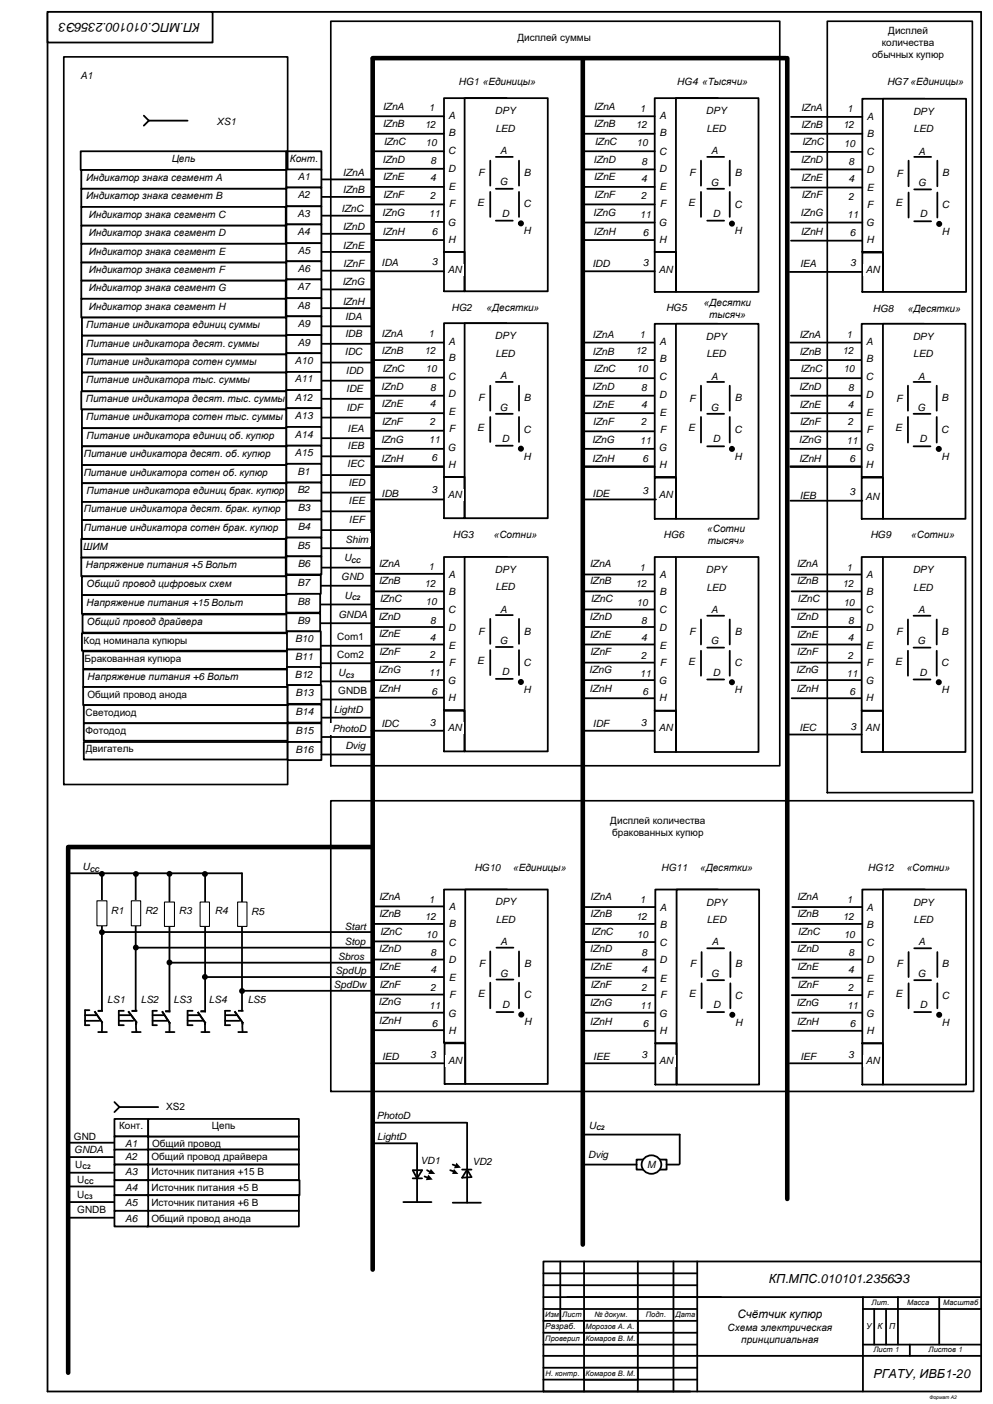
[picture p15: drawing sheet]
<svg xmlns="http://www.w3.org/2000/svg" width="420mm" height="594mm" viewBox="0 0 420 594" stroke-linecap="round" stroke-linejoin="round" font-family="sans-serif">
<defs><g id="words">
<g font-size="5.3">
<text x="84.7" y="9.9" transform="rotate(-180 84.7 9.9)">КП.МПС.010100.2356Э3</text>
<text x="325.3" y="543.2">КП.МПС.010101.2356Э3</text>
<text x="369.6" y="583.1">РГАТУ, ИВБ1-20</text>
</g>
<text font-size="4.9" x="312" y="557.9">Счѐтчик купюр</text>
<g font-size="4.2">
<text x="218.9" y="17.4">Дисплей суммы</text>
<text x="375.8" y="14.2">Дисплей</text>
<text x="373.1" y="19.3">количества</text>
<text x="369" y="24.4">обычных купюр</text>
<text x="34" y="33.5">A1</text>
<text x="194" y="35.8">HG1 «Единицы»</text>
<text x="286.5" y="35.9">HG4 «Тысячи»</text>
<text x="375.3" y="36">HG7 «Единицы»</text>
<text x="162" y="46.6">IZnA</text>
<text x="181.4" y="47.1">1</text>
<text x="251.3" y="46.7">IZnA</text>
<text x="270.7" y="47.2">1</text>
<text x="339" y="46.8">IZnA</text>
<text x="358.4" y="47.3">1</text>
<text x="91.9" y="52.9">ХS1</text>
<text x="162" y="53.8">IZnB</text>
<text x="189.7" y="50.5">A</text>
<text x="209.4" y="48.3">DP</text>
<text x="215.2" y="48.3">Y</text>
<text x="251.3" y="53.9">IZnB</text>
<text x="279" y="50.6">A</text>
<text x="298.6" y="48.4">DP</text>
<text x="304.5" y="48.4">Y</text>
<text x="366.7" y="50.7">A</text>
<text x="386.3" y="48.5">DP</text>
<text x="392.2" y="48.5">Y</text>
<text x="179.7" y="54.1">12</text>
<text x="189.7" y="57.6">B</text>
<text x="209.6" y="55.8">LE</text>
<text x="214.8" y="55.8">D</text>
<text x="269" y="54.2">12</text>
<text x="279" y="57.7">B</text>
<text x="298.9" y="55.9">LE</text>
<text x="304.1" y="55.9">D</text>
<text x="339" y="54">IZnB</text>
<text x="356.7" y="54.3">12</text>
<text x="366.7" y="57.9">B</text>
<text x="386.6" y="56">LE</text>
<text x="391.8" y="56">D</text>
<text x="162.4" y="61.3">IZnC</text>
<text x="180.1" y="61.9">10</text>
<text x="189.6" y="65.3">C</text>
<text x="211.7" y="65.2">A</text>
<text x="251.7" y="61.4">IZnC</text>
<text x="269.4" y="62">10</text>
<text x="278.9" y="65.4">C</text>
<text x="301" y="65.3">A</text>
<text x="339.4" y="61.5">IZnC</text>
<text x="357.1" y="62.1">10</text>
<text x="366.6" y="65.5">C</text>
<text x="388.7" y="65.4">A</text>
<text x="72.6" y="68.5">Цепь</text>
<text x="122.6" y="68.5">Конт.</text>
<text x="161.9" y="68.8">IZnD</text>
<text x="182.1" y="69.6">8</text>
<text x="251.2" y="68.9">IZnD</text>
<text x="271.4" y="69.7">8</text>
<text x="338.9" y="69">IZnD</text>
<text x="359.1" y="69.8">8</text>
<text x="36.4" y="76.6">Индикатор знака сегмент A</text>
<text x="126" y="76.2">A1</text>
<text x="145.1" y="74.4">IZnA</text>
<text x="162" y="76.3">IZnE</text>
<text x="182" y="76.8">4</text>
<text x="189.6" y="72.8">D</text>
<text x="202.4" y="74.5">F</text>
<text x="221.6" y="74.5">B</text>
<text x="251.3" y="76.4">IZnE</text>
<text x="271.3" y="76.9">4</text>
<text x="278.9" y="72.9">D</text>
<text x="291.7" y="74.6">F</text>
<text x="310.9" y="74.6">B</text>
<text x="339" y="76.5">IZnE</text>
<text x="359" y="77">4</text>
<text x="366.6" y="73">D</text>
<text x="379.4" y="74.7">F</text>
<text x="398.6" y="74.7">B</text>
<text x="126" y="84">A2</text>
<text x="145.1" y="81.8">IZnB</text>
<text x="162.1" y="83.8">IZnF</text>
<text x="189.7" y="80.5">E</text>
<text x="211.4" y="78.4">G</text>
<text x="251.4" y="83.9">IZnF</text>
<text x="279" y="80.6">E</text>
<text x="300.7" y="78.5">G</text>
<text x="366.7" y="80.7">E</text>
<text x="388.4" y="78.7">G</text>
<text x="36.4" y="84.4">Индикатор знака сегмент B</text>
<text x="144.5" y="89.6">IZnC</text>
<text x="182" y="84.3">2</text>
<text x="189.8" y="87.6">F</text>
<text x="201.9" y="87.1">E</text>
<text x="221.5" y="87.7">C</text>
<text x="271.3" y="84.4">2</text>
<text x="279.1" y="87.7">F</text>
<text x="291.2" y="87.2">E</text>
<text x="310.8" y="87.8">C</text>
<text x="339.1" y="84">IZnF</text>
<text x="359" y="84.5">2</text>
<text x="366.8" y="87.9">F</text>
<text x="378.9" y="87.4">E</text>
<text x="398.5" y="88">C</text>
<text x="37.5" y="92.2">Индикатор знака сегмент C</text>
<text x="125.9" y="91.7">A3</text>
<text x="161.8" y="91.3">IZnG</text>
<text x="181.5" y="92">11</text>
<text x="189.5" y="95.5">G</text>
<text x="212.3" y="91.7">D</text>
<text x="251" y="91.4">IZnG</text>
<text x="270.8" y="92.1">11</text>
<text x="278.8" y="95.6">G</text>
<text x="301.6" y="91.8">D</text>
<text x="338.7" y="91.5">IZnG</text>
<text x="358.5" y="92.2">11</text>
<text x="366.5" y="95.7">G</text>
<text x="389.3" y="91.9">D</text>
<text x="37.5" y="100">Индикатор знака сегмент D</text>
<text x="125.9" y="99.5">A4</text>
<text x="145" y="97.4">IZnD</text>
<text x="161.9" y="99.3">IZnH</text>
<text x="182.7" y="99.6">6</text>
<text x="221.6" y="99.1">H</text>
<text x="251.2" y="99.4">IZnH</text>
<text x="272" y="99.7">6</text>
<text x="310.9" y="99.2">H</text>
<text x="338.9" y="99.5">IZnH</text>
<text x="359.6" y="99.8">6</text>
<text x="398.5" y="99.4">H</text>
<text x="37.6" y="107.7">Индикатор знака сегмент E</text>
<text x="126" y="107.3">A5</text>
<text x="145.1" y="105.2">IZnE</text>
<text x="189.6" y="102.6">H</text>
<text x="278.9" y="102.7">H</text>
<text x="366.6" y="102.9">H</text>
<text x="145.2" y="113">IZnF</text>
<text x="161.5" y="112.8">IDA</text>
<text x="182.7" y="112.3">3</text>
<text x="250.6" y="112.9">IDD</text>
<text x="272" y="112.4">3</text>
<text x="338.6" y="113">IEA</text>
<text x="359.7" y="112.5">3</text>
<text x="37.6" y="115.5">Индикатор знака сегмент F</text>
<text x="126" y="115.1">A6</text>
<text x="189.4" y="115.4">AN</text>
<text x="278.7" y="115.5">AN</text>
<text x="366.4" y="115.6">AN</text>
<text x="37.5" y="123.3">Индикатор знака сегмент G</text>
<text x="125.9" y="122.9">A7</text>
<text x="144.9" y="120.8">IZnG</text>
<text x="37.5" y="131.1">Индикатор знака сегмент H</text>
<text x="125.9" y="130.7">A8</text>
<text x="145" y="129.1">IZnH</text>
<text x="191" y="131.8">HG2</text>
<text x="205.8" y="131.8">«Десятки»</text>
<text x="281.8" y="131.6">HG5</text>
<text x="297.8" y="129.4">«Десятки</text>
<text x="369.3" y="131.9">HG8</text>
<text x="384.2" y="131.9">«Десятки»</text>
<text x="146.1" y="135.4">IDA</text>
<text x="300" y="134.4">тысяч»</text>
<text x="36.5" y="138.9">Питание индикатора единиц суммы</text>
<text x="126" y="138.5">A9</text>
<text x="146.1" y="142.7">IDB</text>
<text x="161.5" y="142.8">IZnA</text>
<text x="181.3" y="142.8">1</text>
<text x="209.4" y="143.6">DP</text>
<text x="215.2" y="143.6">Y</text>
<text x="250.7" y="142.9">IZnA</text>
<text x="270.6" y="142.9">1</text>
<text x="298.6" y="143.7">DP</text>
<text x="304.5" y="143.7">Y</text>
<text x="338.3" y="142.9">IZnA</text>
<text x="358.1" y="142.9">1</text>
<text x="386.2" y="143.7">DPY</text>
<text x="36.5" y="146.7">Питание индикатора десят. суммы</text>
<text x="126" y="146.3">A9</text>
<text x="161.5" y="150">IZnB</text>
<text x="179.7" y="149.8">12</text>
<text x="189.7" y="145.8">A</text>
<text x="269" y="149.9">12</text>
<text x="279" y="145.9">A</text>
<text x="356.5" y="149.9">12</text>
<text x="366.5" y="145.9">A</text>
<text x="36.5" y="154.5">Питание индикатора сотен суммы</text>
<text x="124.8" y="154">A10</text>
<text x="145.9" y="150.4">IDC</text>
<text x="189.7" y="153">B</text>
<text x="209.6" y="151.1">LE</text>
<text x="214.8" y="151.1">D</text>
<text x="250.7" y="150.1">IZnB</text>
<text x="279" y="153.1">B</text>
<text x="298.9" y="151.2">LE</text>
<text x="304.1" y="151.2">D</text>
<text x="338.3" y="150.1">IZnB</text>
<text x="366.5" y="153.1">B</text>
<text x="386.4" y="151.2">LE</text>
<text x="391.6" y="151.2">D</text>
<text x="124.8" y="161.8">A11</text>
<text x="146.4" y="158.2">IDD</text>
<text x="161.8" y="157.5">IZnC</text>
<text x="180" y="157.6">10</text>
<text x="189.6" y="160.7">C</text>
<text x="211.7" y="160.5">A</text>
<text x="251.1" y="157.6">IZnC</text>
<text x="269.3" y="157.6">10</text>
<text x="278.9" y="160.8">C</text>
<text x="301" y="160.6">A</text>
<text x="338.6" y="157.6">IZnC</text>
<text x="356.8" y="157.6">10</text>
<text x="366.4" y="160.8">C</text>
<text x="388.5" y="160.6">A</text>
<text x="36.5" y="162.3">Питание индикатора тыс. суммы</text>
<text x="146.5" y="166">IDE</text>
<text x="161.3" y="165">IZnD</text>
<text x="182" y="165.3">8</text>
<text x="250.6" y="165.1">IZnD</text>
<text x="271.3" y="165.4">8</text>
<text x="338.1" y="165.1">IZnD</text>
<text x="358.8" y="165.4">8</text>
<text x="36.3" y="170">Питание индикатора десят. тыс. суммы</text>
<text x="124.8" y="169.6">A12</text>
<text x="146.6" y="173.8">IDF</text>
<text x="161.5" y="172.5">IZnE</text>
<text x="181.9" y="172.5">4</text>
<text x="189.6" y="168.2">D</text>
<text x="202.4" y="169.9">F</text>
<text x="211.4" y="173.8">G</text>
<text x="221.6" y="169.8">B</text>
<text x="250.7" y="172.6">IZnE</text>
<text x="271.2" y="172.6">4</text>
<text x="278.9" y="168.3">D</text>
<text x="291.7" y="170">F</text>
<text x="300.7" y="173.9">G</text>
<text x="310.9" y="169.9">B</text>
<text x="338.3" y="172.6">IZnE</text>
<text x="358.8" y="172.6">4</text>
<text x="366.4" y="168.3">D</text>
<text x="379.2" y="170">F</text>
<text x="388.2" y="173.9">G</text>
<text x="398.4" y="169.9">B</text>
<text x="36.5" y="177.8">Питание индикатора сотен тыс. суммы</text>
<text x="124.8" y="177.4">A13</text>
<text x="161.6" y="180">IZnF</text>
<text x="181.9" y="180">2</text>
<text x="189.7" y="175.8">E</text>
<text x="279" y="175.9">E</text>
<text x="366.5" y="175.9">E</text>
<text x="36.6" y="185.8">Питание индикатора единиц об. купюр</text>
<text x="124.8" y="185.3">A14</text>
<text x="147.1" y="182.8">IEA</text>
<text x="189.8" y="183">F</text>
<text x="201.9" y="182.5">E</text>
<text x="221.5" y="183.1">C</text>
<text x="250.9" y="180.1">IZnF</text>
<text x="271.2" y="180.1">2</text>
<text x="279.1" y="183.1">F</text>
<text x="291.2" y="182.6">E</text>
<text x="310.8" y="183.2">C</text>
<text x="338.4" y="180.1">IZnF</text>
<text x="358.8" y="180.1">2</text>
<text x="366.7" y="183.1">F</text>
<text x="378.8" y="182.6">E</text>
<text x="398.3" y="183.2">C</text>
<text x="147.1" y="190">IEB</text>
<text x="161.2" y="187.5">IZnG</text>
<text x="181.4" y="187.7">11</text>
<text x="189.5" y="190.8">G</text>
<text x="212.3" y="187.1">D</text>
<text x="250.5" y="187.6">IZnG</text>
<text x="270.7" y="187.8">11</text>
<text x="278.8" y="190.9">G</text>
<text x="301.6" y="187.2">D</text>
<text x="338" y="187.6">IZnG</text>
<text x="358.2" y="187.8">11</text>
<text x="366.3" y="190.9">G</text>
<text x="389.1" y="187.2">D</text>
<text x="35.5" y="193.6">Питание индикатора десят. об. купюр</text>
<text x="124.8" y="193.1">A15</text>
<text x="147" y="197.8">IEC</text>
<text x="161.3" y="195.4">IZnH</text>
<text x="182.6" y="195.3">6</text>
<text x="189.6" y="198">H</text>
<text x="221.6" y="194.5">H</text>
<text x="250.6" y="195.5">IZnH</text>
<text x="271.9" y="195.4">6</text>
<text x="310.9" y="194.6">H</text>
<text x="338.1" y="195.6">IZnH</text>
<text x="359.4" y="195.4">6</text>
<text x="398.4" y="194.6">H</text>
<text x="35.4" y="201.3">Питание индикатора сотен об. купюр</text>
<text x="125.9" y="200.9">B1</text>
<text x="278.9" y="198.1">H</text>
<text x="366.4" y="198.1">H</text>
<text x="36.6" y="209.1">Питание индикатора единиц брак. купюр</text>
<text x="125.9" y="208.7">B2</text>
<text x="147.4" y="205.6">IED</text>
<text x="182.6" y="208.8">3</text>
<text x="271.9" y="208.9">3</text>
<text x="359.4" y="209.6">3</text>
<text x="147.5" y="213.4">IEE</text>
<text x="161.5" y="210.3">IDB</text>
<text x="189.4" y="210.7">AN</text>
<text x="250.8" y="210.4">IDE</text>
<text x="278.7" y="210.8">AN</text>
<text x="338.4" y="211">IEB</text>
<text x="366.2" y="211.5">AN</text>
<text x="35.5" y="216.9">Питание индикатора десят. брак. купюр</text>
<text x="126" y="216.5">B3</text>
<text x="147.6" y="221.2">IEF</text>
<text x="35.5" y="224.7">Питание индикатора сотен брак. купюр</text>
<text x="126" y="224.3">B4</text>
<text x="191.6" y="227.8">HG3</text>
<text x="209" y="227.8">«Сотни»</text>
<text x="280.8" y="227.9">HG6</text>
<text x="299.2" y="225.4">«Сотни</text>
<text x="368.3" y="227.9">HG9</text>
<text x="385.6" y="227.9">«Сотни»</text>
<text x="35.2" y="232.6">ШИМ</text>
<text x="125.9" y="232.2">B5</text>
<text x="146.2" y="229.6">Shim</text>
<text x="299.5" y="230.4">тысяч»</text>
<text x="145.6" y="237.6">U</text>
<text x="36.4" y="240.5">Напряжение питания +5 Вольт</text>
<text x="126" y="240">B6</text>
<text x="144.4" y="245.6">GND</text>
<text x="160.3" y="240.1">IZnA</text>
<text x="181.3" y="241.5">1</text>
<text x="189.7" y="244.6">A</text>
<text x="209.4" y="242.4">DP</text>
<text x="215.2" y="242.4">Y</text>
<text x="249.6" y="240.2">IZnA</text>
<text x="270.6" y="241.6">1</text>
<text x="279" y="244.7">A</text>
<text x="298.6" y="242.5">DP</text>
<text x="304.5" y="242.5">Y</text>
<text x="337.1" y="240.2">IZnA</text>
<text x="358.1" y="241.6">1</text>
<text x="366.5" y="244.7">A</text>
<text x="386.2" y="242.5">DPY</text>
<text x="36.6" y="248.6">Общий провод цифровых схем</text>
<text x="125.9" y="248">B7</text>
<text x="160.3" y="247.3">IZnB</text>
<text x="179.7" y="248.5">12</text>
<text x="189.7" y="251.7">B</text>
<text x="209.6" y="249.9">LE</text>
<text x="214.8" y="249.9">D</text>
<text x="249.6" y="247.4">IZnB</text>
<text x="269" y="248.6">12</text>
<text x="279" y="251.8">B</text>
<text x="298.9" y="250">LE</text>
<text x="304.1" y="250">D</text>
<text x="337.1" y="247.4">IZnB</text>
<text x="356.5" y="248.6">12</text>
<text x="366.5" y="251.8">B</text>
<text x="386.4" y="250">LE</text>
<text x="391.6" y="250">D</text>
<text x="36.6" y="256.5">Напряжение питания +15 Вольт</text>
<text x="125.8" y="255.9">B8</text>
<text x="145.8" y="253.5">U</text>
<text x="160.7" y="254.8">IZnC</text>
<text x="180" y="256.2">10</text>
<text x="250" y="254.9">IZnC</text>
<text x="269.3" y="256.3">10</text>
<text x="337.5" y="254.9">IZnC</text>
<text x="356.8" y="256.3">10</text>
<text x="125.8" y="264">B9</text>
<text x="143.2" y="261.6">GNDA</text>
<text x="160.2" y="262.3">IZnD</text>
<text x="182" y="264">8</text>
<text x="189.6" y="259.4">C</text>
<text x="211.7" y="259.3">A</text>
<text x="249.5" y="262.4">IZnD</text>
<text x="278.9" y="259.5">C</text>
<text x="301" y="259.4">A</text>
<text x="337" y="262.4">IZnD</text>
<text x="366.4" y="259.5">C</text>
<text x="388.5" y="259.4">A</text>
<text x="36.8" y="264.5">Общий провод драйвера</text>
<text x="160.3" y="269.8">IZnE</text>
<text x="189.6" y="266.9">D</text>
<text x="202.4" y="268.6">F</text>
<text x="221.6" y="268.6">B</text>
<text x="249.6" y="269.9">IZnE</text>
<text x="271.3" y="264.1">8</text>
<text x="278.9" y="267">D</text>
<text x="291.7" y="268.7">F</text>
<text x="310.9" y="268.7">B</text>
<text x="337.1" y="269.9">IZnE</text>
<text x="358.8" y="264.1">8</text>
<text x="366.4" y="267">D</text>
<text x="379.2" y="268.7">F</text>
<text x="398.4" y="268.7">B</text>
<text x="35.4" y="272.5">Код номинала купюры</text>
<text x="124.9" y="271.7">B10</text>
<text x="142.7" y="271.1">Com1</text>
<text x="181.9" y="271.1">4</text>
<text x="189.7" y="274.6">E</text>
<text x="211.4" y="272.5">G</text>
<text x="271.2" y="271.2">4</text>
<text x="279" y="274.7">E</text>
<text x="300.7" y="272.6">G</text>
<text x="358.8" y="271.2">4</text>
<text x="366.5" y="274.7">E</text>
<text x="388.2" y="272.6">G</text>
<text x="35.8" y="280.1">Бракованная купюра</text>
<text x="124.9" y="279.4">B11</text>
<text x="142.7" y="278.6">Com2</text>
<text x="160.4" y="277.3">IZnF</text>
<text x="181.9" y="278.6">2</text>
<text x="189.8" y="281.7">F</text>
<text x="201.9" y="281.2">E</text>
<text x="221.5" y="281.8">C</text>
<text x="249.7" y="277.4">IZnF</text>
<text x="271.2" y="278.7">2</text>
<text x="279.1" y="281.8">F</text>
<text x="291.2" y="281.3">E</text>
<text x="310.8" y="281.9">C</text>
<text x="337.2" y="277.4">IZnF</text>
<text x="358.8" y="278.7">2</text>
<text x="366.7" y="281.8">F</text>
<text x="378.8" y="281.3">E</text>
<text x="398.3" y="281.9">C</text>
<text x="37.1" y="287.8">Напряжение питания +6 Вольт</text>
<text x="124.8" y="286.8">B12</text>
<text x="143.1" y="286.3">U</text>
<text x="160" y="284.8">IZnG</text>
<text x="181.4" y="286.3">11</text>
<text x="212.3" y="285.8">D</text>
<text x="249.3" y="284.9">IZnG</text>
<text x="270.7" y="286.4">11</text>
<text x="301.6" y="285.9">D</text>
<text x="336.9" y="284.9">IZnG</text>
<text x="358.2" y="286.4">11</text>
<text x="389.1" y="285.9">D</text>
<text x="143.1" y="293.8">GNDB</text>
<text x="160.2" y="292.8">IZnH</text>
<text x="182.6" y="294">6</text>
<text x="189.5" y="289.6">G</text>
<text x="221.6" y="293.2">H</text>
<text x="249.5" y="292.9">IZnH</text>
<text x="278.8" y="289.7">G</text>
<text x="310.9" y="293.3">H</text>
<text x="337" y="292.9">IZnH</text>
<text x="366.3" y="289.7">G</text>
<text x="398.4" y="293.3">H</text>
<text x="37" y="295.3">Общий провод анода</text>
<text x="125" y="294.6">B13</text>
<text x="189.6" y="296.7">H</text>
<text x="271.9" y="294.1">6</text>
<text x="278.9" y="296.8">H</text>
<text x="359.4" y="294.1">6</text>
<text x="366.4" y="296.8">H</text>
<text x="36.2" y="303.1">Светодиод</text>
<text x="125" y="302.6">B14</text>
<text x="141.2" y="301.7">LightD</text>
<text x="36.2" y="310.6">Фотодод</text>
<text x="125" y="310.7">B15</text>
<text x="140.7" y="309.9">PhotoD</text>
<text x="161.4" y="307.8">IDC</text>
<text x="181.9" y="307.1">3</text>
<text x="189.4" y="309.5">AN</text>
<text x="250.9" y="307.9">IDF</text>
<text x="271.2" y="307.2">3</text>
<text x="278.7" y="309.6">AN</text>
<text x="338.3" y="309.4">IEC</text>
<text x="359.8" y="309.1">3</text>
<text x="366.2" y="309.6">AN</text>
<text x="146.1" y="317.2">Dvig</text>
<text x="36.3" y="318.5">Двигатель</text>
<text x="125.1" y="318.5">B16</text>
<text x="258.2" y="348.7">Дисплей количества</text>
<text x="259" y="353.7">бракованных купюр</text>
<text x="34.9" y="368.3">U</text>
<text x="200.7" y="368.6">HG10</text>
<text x="217.1" y="368.6">«Единицы»</text>
<text x="279.7" y="368.7">HG11</text>
<text x="296.3" y="368.7">«Десятки»</text>
<text x="367.3" y="368.7">HG12</text>
<text x="383.6" y="368.7">«Сотни»</text>
<text x="160.4" y="380.9">IZnA</text>
<text x="181.5" y="382.2">1</text>
<text x="209.5" y="383.2">DP</text>
<text x="215.4" y="383.2">Y</text>
<text x="249.7" y="381">IZnA</text>
<text x="270.8" y="382.3">1</text>
<text x="298.8" y="383.3">DP</text>
<text x="304.7" y="383.3">Y</text>
<text x="337.3" y="381">IZnA</text>
<text x="358.3" y="382.3">1</text>
<text x="386.3" y="383.3">DP</text>
<text x="392.2" y="383.3">Y</text>
<text x="46.9" y="386.8">R1</text>
<text x="61.5" y="386.9">R2</text>
<text x="75.7" y="386.8">R3</text>
<text x="90.9" y="386.8">R4</text>
<text x="106.3" y="387.1">R5</text>
<text x="160.4" y="388">IZnB</text>
<text x="179.8" y="389.2">12</text>
<text x="189.9" y="385.3">A</text>
<text x="249.7" y="388.1">IZnB</text>
<text x="269.1" y="389.3">12</text>
<text x="279.2" y="385.4">A</text>
<text x="337.3" y="388.1">IZnB</text>
<text x="356.6" y="389.3">12</text>
<text x="366.7" y="385.4">A</text>
<text x="145.9" y="393.6">Start</text>
<text x="160.8" y="395.5">IZnC</text>
<text x="189.9" y="392.5">B</text>
<text x="209.8" y="390.7">LE</text>
<text x="214.9" y="390.7">D</text>
<text x="250.1" y="395.6">IZnC</text>
<text x="279.2" y="392.6">B</text>
<text x="299" y="390.8">LE</text>
<text x="304.2" y="390.8">D</text>
<text x="337.6" y="395.6">IZnC</text>
<text x="366.7" y="392.6">B</text>
<text x="386.6" y="390.8">LE</text>
<text x="391.7" y="390.8">D</text>
<text x="145.8" y="399.9">Stop</text>
<text x="180.2" y="397">10</text>
<text x="189.8" y="400.2">C</text>
<text x="211.8" y="400.1">A</text>
<text x="269.5" y="397.1">10</text>
<text x="279.1" y="400.3">C</text>
<text x="301.1" y="400.2">A</text>
<text x="357" y="397.1">10</text>
<text x="366.6" y="400.3">C</text>
<text x="388.6" y="400.2">A</text>
<text x="143" y="406.3">Sbros</text>
<text x="160.3" y="403">IZnD</text>
<text x="182.2" y="404.7">8</text>
<text x="189.8" y="407.7">D</text>
<text x="249.6" y="403.1">IZnD</text>
<text x="271.5" y="404.8">8</text>
<text x="279.1" y="407.8">D</text>
<text x="337.1" y="403.1">IZnD</text>
<text x="359" y="404.8">8</text>
<text x="366.6" y="407.8">D</text>
<text x="142" y="412.4">SpdUp</text>
<text x="160.4" y="410.5">IZnE</text>
<text x="182.1" y="411.9">4</text>
<text x="202.5" y="409.4">F</text>
<text x="211.6" y="413.3">G</text>
<text x="221.8" y="409.3">B</text>
<text x="249.7" y="410.6">IZnE</text>
<text x="271.4" y="412">4</text>
<text x="291.8" y="409.5">F</text>
<text x="300.9" y="413.4">G</text>
<text x="311.1" y="409.4">B</text>
<text x="337.3" y="410.6">IZnE</text>
<text x="358.9" y="412">4</text>
<text x="379.3" y="409.5">F</text>
<text x="388.4" y="413.4">G</text>
<text x="398.6" y="409.4">B</text>
<text x="141.3" y="418.3">SpdDw</text>
<text x="160.6" y="418">IZnF</text>
<text x="182.1" y="419.4">2</text>
<text x="189.9" y="415.3">E</text>
<text x="249.9" y="418.1">IZnF</text>
<text x="271.4" y="419.5">2</text>
<text x="279.2" y="415.4">E</text>
<text x="337.4" y="418.1">IZnF</text>
<text x="358.9" y="419.5">2</text>
<text x="366.7" y="415.4">E</text>
<text x="45.3" y="424.4">LS1</text>
<text x="59.6" y="424.4">LS2</text>
<text x="73.4" y="424.4">LS3</text>
<text x="88.4" y="424.4">LS4</text>
<text x="104.8" y="424.6">LS5</text>
<text x="160.2" y="425.5">IZnG</text>
<text x="190" y="422.5">F</text>
<text x="202.1" y="422">E</text>
<text x="221.7" y="422.6">C</text>
<text x="249.5" y="425.6">IZnG</text>
<text x="279.3" y="422.6">F</text>
<text x="291.4" y="422.1">E</text>
<text x="310.9" y="422.7">C</text>
<text x="337" y="425.6">IZnG</text>
<text x="366.8" y="422.6">F</text>
<text x="378.9" y="422.1">E</text>
<text x="398.5" y="422.7">C</text>
<text x="181.6" y="427.1">11</text>
<text x="189.7" y="430.3">G</text>
<text x="212.4" y="426.6">D</text>
<text x="270.9" y="427.2">11</text>
<text x="278.9" y="430.4">G</text>
<text x="301.7" y="426.7">D</text>
<text x="358.4" y="427.2">11</text>
<text x="366.5" y="430.4">G</text>
<text x="389.2" y="426.7">D</text>
<text x="160.3" y="433.5">IZnH</text>
<text x="182.8" y="434.7">6</text>
<text x="189.8" y="437.5">H</text>
<text x="221.7" y="434">H</text>
<text x="249.6" y="433.6">IZnH</text>
<text x="272.1" y="434.8">6</text>
<text x="279.1" y="437.6">H</text>
<text x="311" y="434.1">H</text>
<text x="337.1" y="433.6">IZnH</text>
<text x="359.6" y="434.8">6</text>
<text x="366.6" y="437.6">H</text>
<text x="398.5" y="434.1">H</text>
<text x="161.6" y="448.5">IED</text>
<text x="182.1" y="447.9">3</text>
<text x="251" y="448.6">IEE</text>
<text x="271.4" y="448">3</text>
<text x="338.7" y="448.6">IEF</text>
<text x="358.9" y="448">3</text>
<text x="189.6" y="450.3">AN</text>
<text x="278.9" y="450.4">AN</text>
<text x="366.4" y="450.4">AN</text>
<text x="70.2" y="469.9">ХS2</text>
<text x="159.4" y="473.5">PhotoD</text>
<text x="50.4" y="477.8">Конт.</text>
<text x="89.7" y="477.8">Цепь</text>
<text x="249.2" y="477.8">U</text>
<text x="31.3" y="482.3">GND</text>
<text x="52.9" y="485.5">A1</text>
<text x="64.4" y="485.5">Общий провод</text>
<text x="159.6" y="482.5">LightD</text>
<text x="31.4" y="488.1">GNDA</text>
<text x="52.9" y="491">A2</text>
<text x="64.1" y="491">Общий провод драйвера</text>
<text x="248.9" y="490.3">Dvig</text>
<text x="31.8" y="494.3">U</text>
<text x="52.9" y="497.5">A3</text>
<text x="64.1" y="497.5">Источник питания +15 B</text>
<text x="177.9" y="492.7">VD1</text>
<text x="200" y="493.2">VD2</text>
<text x="273.8" y="494.2">M</text>
<text x="32.7" y="500.6">U</text>
<text x="32.7" y="507.1">U</text>
<text x="52.9" y="504.1">A4</text>
<text x="64.1" y="504.1">Источник питания +5 B</text>
<text x="32.7" y="513.6">GNDB</text>
<text x="52.9" y="510.5">A5</text>
<text x="64.1" y="510.5">Источник питания +6 B</text>
<text x="52.9" y="517.1">A6</text>
<text x="64.1" y="517.1">Общий провод анода</text>
<text x="307.9" y="563.2">Схема электрическая</text>
<text x="313.6" y="568.3">принципиальная</text>
</g>
<g font-size="3.5">
<text x="230.7" y="562.6">Разраб.</text>
<text x="366.5" y="562.6">У</text>
<text x="371.3" y="562.6">К</text>
<text x="376.2" y="562.6">П</text>
</g>
<g font-size="3.2">
<text x="230.6" y="557.5">Изм</text>
<text x="237.9" y="557.5">Лист</text>
<text x="251.5" y="557.5">№ докум.</text>
<text x="273.3" y="557.5">Подп.</text>
<text x="285.8" y="557.5">Дата</text>
<text x="368.8" y="552.5">Лит.</text>
<text x="383.8" y="552.5">Масса</text>
<text x="399.1" y="552.5">Масштаб</text>
<text x="233.2" y="561.4">.</text>
<text x="247.7" y="562.5">Морозов А. А.</text>
<text x="230.7" y="567.5">Проверил</text>
<text x="247.7" y="567.5">Комаров В. М.</text>
<text x="369.6" y="572.5">Лист 1</text>
<text x="392.9" y="572.5">Листов 1</text>
<text x="230.8" y="582.5">Н. контр.</text>
<text x="247.7" y="582.5">Комаров В. М.</text>
</g>
<g font-size="2.8">
<text x="148.6" y="238.1">CC</text>
<text x="148.8" y="254.1">C2</text>
<text x="146.2" y="286.9">C3</text>
<text x="37.9" y="368.9">CC</text>
<text x="252.3" y="478.4">C2</text>
<text x="34.8" y="494.9">C2</text>
<text x="35.8" y="501.2">CC</text>
<text x="35.7" y="507.7">C3</text>
</g>
<text font-size="2.1" x="393.3" y="592.1">Формат А2</text>
</g></defs>
<path d="M20.1 5.6v583.4h272M20.1 5h395v528.9" fill="none" stroke="#000" stroke-width=".76"/>
<path d="M20.1 5h69.9v13h-69.9z" fill-rule="evenodd" fill="#fff"/>
<path d="M20.1 5h69.9v13h-69.9z" fill="none" stroke="#000" stroke-width=".76"/>
<g fill="#fff">
<path d="M295 533.9h120.1v15.1h-120.1z" fill-rule="evenodd"/>
<path d="M295 549h70.1v24.9h-70.1z" fill-rule="evenodd"/>
<path d="M365.1 573.9h50v15.1h-50z" fill-rule="evenodd"/>
</g>
<g fill="none" stroke="#000" stroke-width=".76">
<path d="M229.9 533.9h185.2v55.1h-185.2zM229.9 539h65.1M237.1 533.9v25.2M295 533.9v55.1M229.9 549h185.2M229.9 554h65.1M229.9 559.1h65.1M229.9 544h65.1M365.1 554h50M365.1 549v40M369.9 554v15.1M374.9 554v15.1"/>
<path d="M379.9 549v20.1M397.4 549v20.1M229.9 564.1h65.1M229.9 569.1h65.1M229.9 573.9h185.2M229.9 578.9h65.1M365.1 569.1h50M385 569.1v4.8M229.9 583.9h65.1"/>
</g>
<path d="M247.1 564.1h22.8v5h-22.8z" fill-rule="evenodd" fill="#fff"/>
<path d="M247.1 533.9v55.1M269.9 533.9v55.1M285 533.9v55.1M247.1 564.1h22.8v5h-22.8z" fill="none" stroke="#000" stroke-width=".76"/>
<path d="M247.1 559.1h22.8v5h-22.8z" fill-rule="evenodd" fill="#fff"/>
<path d="M247.1 559.1h22.8v5h-22.8z" fill="none" stroke="#000" stroke-width=".76"/>
<path d="M247.1 578.9h22.8v5h-22.8z" fill-rule="evenodd" fill="#fff"/>
<path d="M247.1 578.9h22.8v5h-22.8z" fill="none" stroke="#000" stroke-width=".76"/>
<g fill="#fff">
<path d="M187.9 68.3h6.6v6.6h-6.6z" fill-rule="evenodd"/>
<path d="M187.9 75.9h6.6v6.7h-6.6z" fill-rule="evenodd"/>
<path d="M187.9 83.1h6.6v6.6h-6.6z" fill-rule="evenodd"/>
<path d="M187.9 90.8h6.6v6.8h-6.6z" fill-rule="evenodd"/>
</g>
<path d="M157.7 101.6h30.2" fill="none" stroke="#000" stroke-width=".76"/>
<g fill="#fff">
<path d="M187.9 98.2h6.6v6.6h-6.6z" fill-rule="evenodd"/>
<path d="M187.9 45.8h6.6v6.6h-6.6z" fill-rule="evenodd"/>
<path d="M187.9 53.2h6.6v6.6h-6.6z" fill-rule="evenodd"/>
<path d="M187.9 60.9h6.6v6.6h-6.6z" fill-rule="evenodd"/>
</g>
<path d="M187.9 41.5h26.4v65.1h-26.4z" fill="none" stroke="#000" stroke-width=".76"/>
<path d="M196.6 41.5h35.2v81.8h-35.2z" fill-rule="evenodd" fill="#fff"/>
<g fill="none" stroke="#000" stroke-width=".76">
<path d="M157.7 56.6h30.2M157.7 49.2h30.2M196.6 41.5h35.2v81.8h-35.2zM157.7 64h30.2M158 79.1h29.9M158 71.4h29.9M207.4 68v10.6M209.8 66.4h7.2M209.8 79.9h7.2M219.6 68v10.6M157.7 93.9h30.2M157.7 86.5h30.2"/>
<path d="M207.4 81.2v10.6M209.8 93.4h7.2M219.6 81.2v10.6M187.9 106.6h8.7v16.7h-8.7zM157.7 159.8h30.2M157.7 152.4h30.2M157.7 145h30.2M158 174.9h29.9M158 167.5h29.9M157.7 197.4h30.2M157.7 190h30.2M157.7 182.3h30.2"/>
<path d="M158 257.7h30.1M158.2 250.3h29.9M158.2 242.9h29.9M158.2 272.8h29.9M158.2 265.4h29.9M158 280.2h30.1M158.2 295.3h29.9M158.2 287.9h29.9"/>
<circle cx="220.4" cy="94.6" r=".89"/>
</g>
<circle cx="220.4" cy="94.6" r=".89" fill="#000"/>
<path d="M157.7 24.9v512.5" fill="none" stroke="#000" stroke-width="1.9"/>
<path d="M188.6 111.7h7.7v5h-7.7z" fill-rule="evenodd" fill="#fff"/>
<path d="M157.2 114.8h30.7" fill="none" stroke="#000" stroke-width=".76"/>
<g fill="#fff">
<path d="M187.9 163.5h6.6v6.6h-6.6z" fill-rule="evenodd"/>
<path d="M187.9 171.2h6.6v6.6h-6.6z" fill-rule="evenodd"/>
<path d="M187.9 178.3h6.6v6.6h-6.6z" fill-rule="evenodd"/>
<path d="M187.9 186.3h6.6v6.6h-6.6z" fill-rule="evenodd"/>
<path d="M187.9 193.4h6.6v6.6h-6.6z" fill-rule="evenodd"/>
<path d="M187.9 141.3h6.6v6.6h-6.6z" fill-rule="evenodd"/>
<path d="M187.9 148.4h6.6v6.6h-6.6z" fill-rule="evenodd"/>
<path d="M187.9 156.1h6.6v6.6h-6.6z" fill-rule="evenodd"/>
</g>
<path d="M187.9 136.8h26.4v65.1h-26.4z" fill="none" stroke="#000" stroke-width=".76"/>
<path d="M196.6 136.8h35.2v82.5h-35.2z" fill-rule="evenodd" fill="#fff"/>
<g fill="none" stroke="#000" stroke-width=".76">
<path d="M196.6 136.8h35.2v82.5h-35.2zM207.4 163.2v10.6M207.4 176.5v10.6M209.8 161.7h7.2M209.8 175.2h7.2M219.6 163.2v10.6M219.6 176.5v10.6M209.8 188.6h7.2M187.9 201.9h8.7v17.4h-8.7z"/>
<circle cx="220.4" cy="189.9" r=".89"/>
</g>
<circle cx="220.4" cy="189.9" r=".89" fill="#000"/>
<path d="M188.6 206.9h7.7v5h-7.7z" fill-rule="evenodd" fill="#fff"/>
<path d="M157.7 197.6h29.9M157.2 211.4h30.4" fill="none" stroke="#000" stroke-width=".76"/>
<g fill="#fff">
<path d="M187.9 262.5h6.6v6.6h-6.6z" fill-rule="evenodd"/>
<path d="M187.9 269.9h6.6v6.6h-6.6z" fill-rule="evenodd"/>
<path d="M187.9 277.3h6.6v6.6h-6.6z" fill-rule="evenodd"/>
<path d="M187.9 285h6.6v6.6h-6.6z" fill-rule="evenodd"/>
<path d="M187.9 292.1h6.6v6.6h-6.6z" fill-rule="evenodd"/>
<path d="M187.9 240h6.6v6.6h-6.6z" fill-rule="evenodd"/>
<path d="M187.9 247.1h6.6v6.6h-6.6z" fill-rule="evenodd"/>
<path d="M187.9 254.8h6.6v6.6h-6.6z" fill-rule="evenodd"/>
</g>
<path d="M187.9 235.7h26.4v64.9h-26.4z" fill="none" stroke="#000" stroke-width=".76"/>
<path d="M196.6 235.7h35.2v82.3h-35.2z" fill-rule="evenodd" fill="#fff"/>
<g fill="none" stroke="#000" stroke-width=".76">
<path d="M196.6 235.7h35.2v82.3h-35.2zM207.4 261.9v10.6M207.4 275.2v10.5M209.8 260.3h7.2M209.8 273.8h7.2M219.6 261.9v10.6M219.6 275.2v10.5M209.8 287.3h7.2M187.9 300.8h8.7v17.2h-8.7z"/>
<circle cx="220.4" cy="288.7" r=".89"/>
</g>
<circle cx="220.4" cy="288.7" r=".89" fill="#000"/>
<path d="M188.6 305.9h7.7v4.7h-7.7z" fill-rule="evenodd" fill="#fff"/>
<path d="M60.9 48.9l2.1 2.2M63 51.1l-2.1 2.1M63 51.1h16.4M157.2 309.3h30.4" fill="none" stroke="#000" stroke-width=".76"/>
<path d="M157.7 24.6h174.9M246.6 24.9v501.9" fill="none" stroke="#000" stroke-width="1.9"/>
<g fill="#fff">
<path d="M277 68.3h6.6v6.6h-6.6z" fill-rule="evenodd"/>
<path d="M277 75.9h6.6v6.7h-6.6z" fill-rule="evenodd"/>
<path d="M277 83.1h6.6v6.6h-6.6z" fill-rule="evenodd"/>
<path d="M277 91h6.6v6.6h-6.6z" fill-rule="evenodd"/>
</g>
<path d="M247.1 101.6h29.9" fill="none" stroke="#000" stroke-width=".76"/>
<g fill="#fff">
<path d="M277 98.2h6.6v6.6h-6.6z" fill-rule="evenodd"/>
<path d="M277 46h6.6v6.7h-6.6z" fill-rule="evenodd"/>
<path d="M277 53.2h6.6v6.6h-6.6z" fill-rule="evenodd"/>
<path d="M277 60.9h6.6v6.6h-6.6z" fill-rule="evenodd"/>
</g>
<path d="M277 41.5h26.7v65.1h-26.7z" fill="none" stroke="#000" stroke-width=".76"/>
<path d="M286 41.5h34.9v82.1h-34.9z" fill-rule="evenodd" fill="#fff"/>
<g fill="none" stroke="#000" stroke-width=".76">
<path d="M247.1 56.6h29.9M247.1 49.2h29.9M286 41.5h34.9v82.1h-34.9zM246.9 64h30.1M247.1 79.1h29.9M247.1 71.7h29.9M296.6 68v10.6M299.2 66.4h7.2M299.2 79.9h7.2M308.8 68v10.6M246.9 86.5h30.1M247.1 94.2h29.9"/>
<path d="M296.6 81.2v10.6M299.2 93.4h7.2M308.8 81.2v10.6M277 106.6h9v17h-9zM247.1 152.4h29.9M247.1 145h29.9M246.9 160.1h30.1M247.1 174.9h29.9M247.1 167.5h29.9M246.9 182.6h30.1M247.1 197.4h29.9M247.1 190h29.9"/>
<path d="M247.4 258h30.1M247.4 250.3h30.1M247.4 243.2h30.1M247.4 272.8h30.1M247.4 265.4h30.1M247.4 295.5h30.1M247.4 287.9h30.1M247.4 280.5h30.1"/>
<circle cx="309.7" cy="94.7" r=".89"/>
</g>
<circle cx="309.7" cy="94.7" r=".89" fill="#000"/>
<path d="M277.8 111.7h7.7v5h-7.7z" fill-rule="evenodd" fill="#fff"/>
<path d="M246.6 114.8h30.4" fill="none" stroke="#000" stroke-width=".76"/>
<g fill="#fff">
<path d="M277 163.8h6.6v6.6h-6.6z" fill-rule="evenodd"/>
<path d="M277 171.4h6.6v6.7h-6.6z" fill-rule="evenodd"/>
<path d="M277 178.6h6.6v6.6h-6.6z" fill-rule="evenodd"/>
<path d="M277 186.3h6.6v6.6h-6.6z" fill-rule="evenodd"/>
<path d="M277 193.4h6.6v6.6h-6.6z" fill-rule="evenodd"/>
<path d="M277 141.3h6.6v6.6h-6.6z" fill-rule="evenodd"/>
<path d="M277 148.4h6.6v6.6h-6.6z" fill-rule="evenodd"/>
<path d="M277 156.1h6.6v6.6h-6.6z" fill-rule="evenodd"/>
</g>
<path d="M277 137.1h26.7v64.8h-26.7z" fill="none" stroke="#000" stroke-width=".76"/>
<path d="M286 137.1h34.9v82.5h-34.9z" fill-rule="evenodd" fill="#fff"/>
<g fill="none" stroke="#000" stroke-width=".76">
<path d="M286 137.1h34.9v82.5h-34.9zM296.6 163.2v10.6M296.6 176.5v10.8M299.2 161.7h7.2M299.2 175.2h7.2M308.8 163.2v10.6M308.8 176.5v10.8M299.2 188.9h7.2M277 202.1h9v17.5h-9z"/>
<circle cx="309.7" cy="190" r=".89"/>
</g>
<circle cx="309.7" cy="190" r=".89" fill="#000"/>
<path d="M277.8 207.2h7.7v5h-7.7z" fill-rule="evenodd" fill="#fff"/>
<path d="M246.9 197.6h30.1" fill="none" stroke="#000" stroke-width=".76"/>
<g fill="#fff">
<path d="M277 262.5h6.6v6.6h-6.6z" fill-rule="evenodd"/>
<path d="M277 270.1h6.6v6.7h-6.6z" fill-rule="evenodd"/>
<path d="M277 277.3h6.6v6.6h-6.6z" fill-rule="evenodd"/>
<path d="M277 285h6.6v6.8h-6.6z" fill-rule="evenodd"/>
<path d="M277 292.4h6.6v6.6h-6.6z" fill-rule="evenodd"/>
<path d="M277 240h6.6v6.6h-6.6z" fill-rule="evenodd"/>
<path d="M277 247.4h6.6v6.6h-6.6z" fill-rule="evenodd"/>
<path d="M277 255.1h6.6v6.6h-6.6z" fill-rule="evenodd"/>
</g>
<path d="M277 235.7h26.7v65.1h-26.7z" fill="none" stroke="#000" stroke-width=".76"/>
<path d="M286 235.7h34.9v82.6h-34.9z" fill-rule="evenodd" fill="#fff"/>
<g fill="none" stroke="#000" stroke-width=".76">
<path d="M286 235.7h34.9v82.6h-34.9zM296.6 262.2v10.6M296.6 275.4v10.6M299.2 260.6h7.2M299.2 274.1h7.2M308.8 262.2v10.6M308.8 275.4v10.6M299.2 287.6h7.2M277 300.8h9v17.5h-9z"/>
<circle cx="309.7" cy="288.8" r=".89"/>
</g>
<circle cx="309.7" cy="288.8" r=".89" fill="#000"/>
<path d="M277.8 305.9h7.7v5h-7.7z" fill-rule="evenodd" fill="#fff"/>
<path d="M246.9 211.4h30.6M246.6 309.3h30.4" fill="none" stroke="#000" stroke-width=".76"/>
<path d="M28.8 358.5h128.6M28.8 358.8v222.2" fill="none" stroke="#000" stroke-width="1.9"/>
<g fill="#fff">
<path d="M364.9 68.5h6.6v6.6h-6.6z" fill-rule="evenodd"/>
<path d="M364.9 76.2h6.6v6.6h-6.6z" fill-rule="evenodd"/>
<path d="M364.9 83.3h6.6v6.7h-6.6z" fill-rule="evenodd"/>
<path d="M364.9 91h6.6v6.6h-6.6z" fill-rule="evenodd"/>
</g>
<path d="M334.7 101.9h30.2" fill="none" stroke="#000" stroke-width=".76"/>
<g fill="#fff">
<path d="M364.9 98.2h6.6v6.8h-6.6z" fill-rule="evenodd"/>
<path d="M364.9 46h6.6v6.7h-6.6z" fill-rule="evenodd"/>
<path d="M364.9 53.2h6.6v6.6h-6.6z" fill-rule="evenodd"/>
<path d="M364.9 60.9h6.6v6.6h-6.6z" fill-rule="evenodd"/>
</g>
<path d="M364.9 41.8h26.4v64.8h-26.4z" fill="none" stroke="#000" stroke-width=".76"/>
<path d="M373.6 41.8h35.2v81.8h-35.2z" fill-rule="evenodd" fill="#fff"/>
<g fill="none" stroke="#000" stroke-width=".76">
<path d="M334.7 56.6h30.2M334.7 49.5h30.2M373.6 41.8h35.2v81.8h-35.2zM334.7 79.4h30.2M334.7 71.7h30.2M334.7 64.3h30.2M384.4 68v10.8M386.8 66.4h7.2M396.6 68v10.8M334.7 94.2h30.2M384.4 81.5v10.6M386.8 93.7h7.2"/>
<path d="M386.8 80.2h7.2M396.6 81.5v10.6M364.9 106.9h8.7v16.7h-8.7z"/>
<circle cx="397.4" cy="94.8" r=".89"/>
</g>
<circle cx="397.4" cy="94.8" r=".89" fill="#000"/>
<path d="M365.4 111.9h7.7v5h-7.7z" fill-rule="evenodd" fill="#fff"/>
<g fill="none" stroke="#000" stroke-width=".76">
<path d="M334.2 115.1h30.7M334.4 152.4h30.2M334.4 145h30.2M334.4 160.1h30.2M334.7 174.9h29.9M334.7 167.5h29.9M334.4 197.4h30.2M334.4 190h30.2M334.4 182.6h30.2M335 258h30.1M335 250.3h30.1M335 243.2h30.1"/>
<path d="M335 272.8h30.1M335 265.4h30.1M334.7 280.5h30.4M335 295.5h30.1M335 287.9h30.1"/>
</g>
<path d="M333.1 24.6v482.9" fill="none" stroke="#000" stroke-width="1.9"/>
<g fill="#fff">
<path d="M364.6 163.8h6.6v6.6h-6.6z" fill-rule="evenodd"/>
<path d="M364.6 171.4h6.6v6.7h-6.6z" fill-rule="evenodd"/>
<path d="M364.6 178.6h6.6v6.6h-6.6z" fill-rule="evenodd"/>
<path d="M364.6 186.3h6.6v6.6h-6.6z" fill-rule="evenodd"/>
<path d="M364.6 193.4h6.6v6.6h-6.6z" fill-rule="evenodd"/>
<path d="M364.6 141.3h6.6v6.6h-6.6z" fill-rule="evenodd"/>
<path d="M364.6 148.4h6.6v6.6h-6.6z" fill-rule="evenodd"/>
<path d="M364.6 156.1h6.6v6.6h-6.6z" fill-rule="evenodd"/>
</g>
<path d="M364.6 137.1h26.5v64.8h-26.5z" fill="none" stroke="#000" stroke-width=".76"/>
<path d="M373.6 137.1h34.9v82.5h-34.9z" fill-rule="evenodd" fill="#fff"/>
<g fill="none" stroke="#000" stroke-width=".76">
<path d="M373.6 137.1h34.9v82.5h-34.9zM384.2 163.2v10.6M384.2 176.5v10.8M386.6 161.7h7.1M386.6 175.2h7.1M396.3 163.2v10.6M396.3 176.5v10.8M386.6 188.9h7.1M364.6 202.1h9v17.5h-9z"/>
<circle cx="397.2" cy="190" r=".89"/>
</g>
<circle cx="397.2" cy="190" r=".89" fill="#000"/>
<path d="M365.4 207.7h7.7v5h-7.7z" fill-rule="evenodd" fill="#fff"/>
<path d="M334.4 197.6h30.2" fill="none" stroke="#000" stroke-width=".76"/>
<g fill="#fff">
<path d="M364.6 262.5h6.6v6.6h-6.6z" fill-rule="evenodd"/>
<path d="M364.6 270.1h6.6v6.7h-6.6z" fill-rule="evenodd"/>
<path d="M364.6 277.3h6.6v6.6h-6.6z" fill-rule="evenodd"/>
<path d="M364.6 285h6.6v6.8h-6.6z" fill-rule="evenodd"/>
<path d="M364.6 292.4h6.6v6.6h-6.6z" fill-rule="evenodd"/>
<path d="M364.6 240h6.6v6.6h-6.6z" fill-rule="evenodd"/>
<path d="M364.6 247.4h6.6v6.6h-6.6z" fill-rule="evenodd"/>
<path d="M364.6 255.1h6.6v6.6h-6.6z" fill-rule="evenodd"/>
</g>
<path d="M364.6 235.7h26.5v65.1h-26.5z" fill="none" stroke="#000" stroke-width=".76"/>
<path d="M373.6 235.7h34.9v82.6h-34.9z" fill-rule="evenodd" fill="#fff"/>
<g fill="none" stroke="#000" stroke-width=".76">
<path d="M373.6 235.7h34.9v82.6h-34.9zM384.2 262.2v10.6M384.2 275.4v10.6M386.6 260.6h7.1M386.6 274.1h7.1M396.3 262.2v10.6M396.3 275.4v10.6M386.6 287.6h7.1M364.6 300.8h9v17.5h-9z"/>
<circle cx="397.2" cy="288.8" r=".89"/>
</g>
<circle cx="397.2" cy="288.8" r=".89" fill="#000"/>
<path d="M365.4 305.9h7.7v5h-7.7z" fill-rule="evenodd" fill="#fff"/>
<path d="M334.4 211.9h30.5M333.9 310.9h30.7M158.2 398.5h30.2M158.2 391.1h30.2M158.2 383.6h30.2M158.5 413.5h29.9M158.5 406.1h29.9M158.2 436h30.2M158.2 428.6h30.2M158.2 421h30.2" fill="none" stroke="#000" stroke-width=".76"/>
<g fill="#fff">
<path d="M187.9 403.2h6.8v6.6h-6.8z" fill-rule="evenodd"/>
<path d="M187.9 410.6h6.8v6.9h-6.8z" fill-rule="evenodd"/>
<path d="M187.9 418h6.8v6.7h-6.8z" fill-rule="evenodd"/>
<path d="M187.9 425.7h6.8v6.6h-6.8z" fill-rule="evenodd"/>
<path d="M187.9 432.9h6.8v6.6h-6.8z" fill-rule="evenodd"/>
<path d="M187.9 380.7h6.8v6.6h-6.8z" fill-rule="evenodd"/>
<path d="M187.9 387.9h6.8v6.6h-6.8z" fill-rule="evenodd"/>
<path d="M187.9 395.6h6.8v6.6h-6.8z" fill-rule="evenodd"/>
</g>
<path d="M187.9 376.5h26.7v64.8h-26.7z" fill="none" stroke="#000" stroke-width=".76"/>
<path d="M196.8 376.5h35v82.3h-35z" fill-rule="evenodd" fill="#fff"/>
<g fill="none" stroke="#000" stroke-width=".76">
<path d="M196.8 376.5h35v82.3h-35zM207.4 402.7v10.6M207.4 415.9v10.9M210.1 401.1h7.1M210.1 414.6h7.1M219.6 402.7v10.6M219.6 415.9v10.9M210.1 428.4h7.1M188.1 441.6h8.7v17.2h-8.7z"/>
<circle cx="220.6" cy="429.4" r=".89"/>
</g>
<circle cx="220.6" cy="429.4" r=".89" fill="#000"/>
<path d="M188.6 446.6h7.7v4.8h-7.7z" fill-rule="evenodd" fill="#fff"/>
<path d="M247.4 398.7h30.1M247.6 391.1h29.9M247.6 383.9h29.9M247.6 413.8h29.9M247.6 406.1h29.9M247.4 421.2h30.1M247.6 436.3h29.9M247.6 428.6h29.9M157.2 450.1h30.7" fill="none" stroke="#000" stroke-width=".76"/>
<g fill="#fff">
<path d="M277.3 403.2h6.6v6.6h-6.6z" fill-rule="evenodd"/>
<path d="M277.3 410.9h6.6v6.6h-6.6z" fill-rule="evenodd"/>
<path d="M277.3 418h6.6v6.7h-6.6z" fill-rule="evenodd"/>
<path d="M277.3 426h6.6v6.6h-6.6z" fill-rule="evenodd"/>
<path d="M277.3 433.1h6.6v6.6h-6.6z" fill-rule="evenodd"/>
<path d="M277.3 380.7h6.6v6.9h-6.6z" fill-rule="evenodd"/>
<path d="M277.3 388.1h6.6v6.7h-6.6z" fill-rule="evenodd"/>
<path d="M277.3 395.8h6.6v6.6h-6.6z" fill-rule="evenodd"/>
</g>
<path d="M277.3 376.5h26.4v65.1h-26.4z" fill="none" stroke="#000" stroke-width=".76"/>
<path d="M286.3 376.5h34.9v82.6h-34.9z" fill-rule="evenodd" fill="#fff"/>
<g fill="none" stroke="#000" stroke-width=".76">
<path d="M286.3 376.5h34.9v82.6h-34.9zM296.9 403v10.5M296.9 416.2v10.6M299.2 401.4h7.2M299.2 414.9h7.2M309 403v10.5M309 416.2v10.6M299.2 428.4h7.2M277.3 441.6h9v17.5h-9z"/>
<circle cx="309.9" cy="429.5" r=".89"/>
</g>
<circle cx="309.9" cy="429.5" r=".89" fill="#000"/>
<path d="M278.1 446.6h7.7v5h-7.7z" fill-rule="evenodd" fill="#fff"/>
<path d="M335 398.7h30.1M335.2 391.1h29.9M335.2 383.9h29.9M335.2 413.8h29.9M335.2 406.1h29.9M335 421.2h30.1M335.2 436.3h29.9M335.2 428.6h29.9M246.6 450.1h30.7" fill="none" stroke="#000" stroke-width=".76"/>
<g fill="#fff">
<path d="M364.9 403.2h6.6v6.6h-6.6z" fill-rule="evenodd"/>
<path d="M364.9 410.9h6.6v6.6h-6.6z" fill-rule="evenodd"/>
<path d="M364.9 418h6.6v6.7h-6.6z" fill-rule="evenodd"/>
<path d="M364.9 426h6.6v6.6h-6.6z" fill-rule="evenodd"/>
<path d="M364.9 433.1h6.6v6.6h-6.6z" fill-rule="evenodd"/>
<path d="M364.9 380.7h6.6v6.9h-6.6z" fill-rule="evenodd"/>
<path d="M364.9 388.1h6.6v6.7h-6.6z" fill-rule="evenodd"/>
<path d="M364.9 395.8h6.6v6.6h-6.6z" fill-rule="evenodd"/>
</g>
<path d="M364.9 376.5h26.4v65.1h-26.4z" fill="none" stroke="#000" stroke-width=".76"/>
<path d="M373.6 376.5h35.2v82.6h-35.2z" fill-rule="evenodd" fill="#fff"/>
<g fill="none" stroke="#000" stroke-width=".76">
<path d="M373.6 376.5h35.2v82.6h-35.2zM384.4 403v10.5M384.4 416.2v10.6M386.8 401.4h7.2M386.8 414.9h7.2M396.6 403v10.5M396.6 416.2v10.6M386.8 428.4h7.2M364.9 441.6h8.7v17.5h-8.7z"/>
<circle cx="397.4" cy="429.5" r=".89"/>
</g>
<circle cx="397.4" cy="429.5" r=".89" fill="#000"/>
<path d="M365.4 446.6h7.7v5h-7.7z" fill-rule="evenodd" fill="#fff"/>
<path d="M29.9 369.6h72.5M43.1 369.9v11.4M43.1 391.8v35.8M334.2 450.1h30.7" fill="none" stroke="#000" stroke-width=".76"/>
<circle cx="43.1" cy="369.9" r="1.24" fill="#000"/>
<path d="M41 381.3h4.2v10.5h-4.2z" fill-rule="evenodd" fill="#fff"/>
<path d="M41 381.3h4.2v10.5h-4.2z" fill="none" stroke="#000" stroke-width=".44"/>
<path d="M57.4 369.9v11.4M57.4 391.8v36M36 432.1h6.1M36 429.7h4.7M37.8 427.6h-1.8v6.3h1.8M40.2 428.4l3 4.3-.1 4.1M41.5 436.8h3.7M41.8 427.8h1.3l-1.4 .1" fill="none" stroke="#000" stroke-width=".76"/>
<circle cx="57.5" cy="369.9" r="1.24" fill="#000"/>
<path d="M55.6 381.3h3.9v10.5h-3.9z" fill-rule="evenodd" fill="#fff"/>
<path d="M55.6 381.3h3.9v10.5h-3.9z" fill="none" stroke="#000" stroke-width=".44"/>
<path d="M71.7 369.9v11.6M71.7 392.4v35.4M50.3 432.1h6.1M50.5 429.7h4.5M52.4 427.8h-2.1v6.1h2.1M54.5 428.4l3.2 4.2M55.8 436.8h3.7M56.1 427.9l1.6-.1zM57.6 432.7l.1 4.1" fill="none" stroke="#000" stroke-width=".76"/>
<circle cx="71.7" cy="369.9" r="1.24" fill="#000"/>
<path d="M69.6 381.8h4.2v10.3h-4.2z" fill-rule="evenodd" fill="#fff"/>
<path d="M69.6 381.8h4.2v10.3h-4.2z" fill="none" stroke="#000" stroke-width=".44"/>
<path d="M86.8 369.9v11.9M86.8 392.1v35.7M64.6 432.1h6M64.6 429.7h4.7M66.4 427.8h-1.8v6.1h1.8M68.8 428.4l2.9 4.5M70.1 436.8h3.7M70.3 428l1.4 .1h-1.3M71.8 432.8l-.1 4" fill="none" stroke="#000" stroke-width=".76"/>
<circle cx="86.7" cy="369.9" r="1.24" fill="#000"/>
<path d="M84.7 381.8h3.9v10.3h-3.9z" fill-rule="evenodd" fill="#fff"/>
<path d="M84.7 381.8h3.9v10.3h-3.9z" fill="none" stroke="#000" stroke-width=".44"/>
<path d="M102.4 369.6v12.2M102.4 392.1v35.7M79.4 432.1h6.3M79.6 429.7h4.5M81.5 427.8h-2.1v6.1h2.1M83.9 428.6l2.9 4.3M85.2 436.8h3.4M85.3 428l1.5 .1h-1.6M86.8 432.8v4" fill="none" stroke="#000" stroke-width=".76"/>
<path d="M100.5 381.8h4v10.3h-4z" fill-rule="evenodd" fill="#fff"/>
<path d="M100.5 381.8h4v10.3h-4z" fill="none" stroke="#000" stroke-width=".44"/>
<path d="M43.1 394.5h114.9M57.4 401.1h100M71.7 407.5h86.3M86.8 413.5h70.9M102.4 419.4h55M95.2 432.1h6.1M95.5 429.7h4.5M97.4 427.8h-2.2v6.1h2.2M99.5 428.4l3.2 4.5M100.8 436.8h3.7M101.1 427.8h1.6M102.5 432.7l.2 4.1" fill="none" stroke="#000" stroke-width=".76"/>
<g fill="#000">
<circle cx="43.1" cy="394.6" r="1.24"/>
<circle cx="57.5" cy="401.1" r="1.24"/>
<circle cx="71.7" cy="407.4" r="1.24"/>
<circle cx="86.7" cy="413.5" r="1.24"/>
<circle cx="102.4" cy="419.5" r="1.24"/>
</g>
<g fill="#fff">
<path d="M144.7 390.8h11.4v3.2h-11.4z" fill-rule="evenodd"/>
<path d="M144.7 397.1h11.1v2.9h-11.1z" fill-rule="evenodd"/>
<path d="M141.8 403.8h13.5v2.6h-13.5z" fill-rule="evenodd"/>
<path d="M141 409.6h14.8v3.1h-14.8z" fill-rule="evenodd"/>
<path d="M140.5 415.4h15.3v3.2h-15.3z" fill-rule="evenodd"/>
<path d="M34.1 64h87.1v8h-87.1z" fill-rule="evenodd"/>
</g>
<g fill="none" stroke="#000" stroke-width=".76">
<path d="M34.1 64h87.1v8h-87.1zM135.2 75.9h22.2M135.2 83.3h22.2M135.2 91.3h22.2M135.2 99h22.2M135.2 106.6h22.2M135.2 114.6h22.2M135.2 130.4h22.2M135.2 122.5h22.2M135.2 138.1h22M134.9 145.5h22.3M135.2 153.5h22"/>
<path d="M134.9 176.7h22.3M134.9 161.1h22.3M135.2 168.8h22M134.9 193.1h22.3M134.9 185.5h22.3M134.9 216.4h22.3M134.9 208.5h22.3M135.2 201.1h22M134.9 224.4h22.3M135.5 232h21.9M135.5 240.2h21.9"/>
</g>
<g fill="#fff">
<path d="M145.3 225.7h11.6v5.3h-11.6z" fill-rule="evenodd"/>
<path d="M34.4 72h86.8v7.9h-86.8z" fill-rule="evenodd"/>
</g>
<path d="M34.4 72h86.8v7.9h-86.8z" fill="none" stroke="#000" stroke-width=".76"/>
<path d="M34.4 79.9h86.8v7.7h-86.8z" fill-rule="evenodd" fill="#fff"/>
<path d="M34.4 79.9h86.8v7.7h-86.8z" fill="none" stroke="#000" stroke-width=".76"/>
<path d="M34.4 87.6h86.5v7.9h-86.5z" fill-rule="evenodd" fill="#fff"/>
<path d="M34.4 87.6h86.5v7.9h-86.5z" fill="none" stroke="#000" stroke-width=".76"/>
<path d="M34.4 95.5h86.5v7.7h-86.5z" fill-rule="evenodd" fill="#fff"/>
<path d="M34.4 95.5h86.5v7.7h-86.5z" fill="none" stroke="#000" stroke-width=".76"/>
<path d="M34.4 103.2h86.8v7.9h-86.8z" fill-rule="evenodd" fill="#fff"/>
<path d="M34.4 103.2h86.8v7.9h-86.8z" fill="none" stroke="#000" stroke-width=".76"/>
<path d="M34.4 111.1h86.8v7.7h-86.8z" fill-rule="evenodd" fill="#fff"/>
<path d="M34.4 111.1h86.8v7.7h-86.8z" fill="none" stroke="#000" stroke-width=".76"/>
<path d="M34.4 118.8h86.5v7.7h-86.5z" fill-rule="evenodd" fill="#fff"/>
<path d="M34.4 118.8h86.5v7.7h-86.5z" fill="none" stroke="#000" stroke-width=".76"/>
<path d="M34.4 126.5h86.5v7.9h-86.5z" fill-rule="evenodd" fill="#fff"/>
<path d="M34.4 126.5h86.5v7.9h-86.5z" fill="none" stroke="#000" stroke-width=".76"/>
<path d="M34.4 228.1h86.5v7.9h-86.5z" fill-rule="evenodd" fill="#fff"/>
<path d="M34.4 228.1h86.5v7.9h-86.5z" fill="none" stroke="#000" stroke-width=".76"/>
<path d="M34.4 236h86.5v7.9h-86.5z" fill-rule="evenodd" fill="#fff"/>
<path d="M34.4 236h86.5v7.9h-86.5z" fill="none" stroke="#000" stroke-width=".76"/>
<path d="M34.7 134.4h86.5v7.7h-86.5z" fill-rule="evenodd" fill="#fff"/>
<path d="M34.7 134.4h86.5v7.7h-86.5z" fill="none" stroke="#000" stroke-width=".76"/>
<path d="M34.7 142.1h86.5v7.9h-86.5z" fill-rule="evenodd" fill="#fff"/>
<path d="M34.7 142.1h86.5v7.9h-86.5z" fill="none" stroke="#000" stroke-width=".76"/>
<path d="M34.7 150h86.5v7.7h-86.5z" fill-rule="evenodd" fill="#fff"/>
<path d="M34.7 150h86.5v7.7h-86.5z" fill="none" stroke="#000" stroke-width=".76"/>
<path d="M34.7 157.7h86.5v7.9h-86.5z" fill-rule="evenodd" fill="#fff"/>
<path d="M34.7 157.7h86.5v7.9h-86.5z" fill="none" stroke="#000" stroke-width=".76"/>
<path d="M34.4 165.6h86.8v7.7h-86.8z" fill-rule="evenodd" fill="#fff"/>
<path d="M34.4 165.6h86.8v7.7h-86.8z" fill="none" stroke="#000" stroke-width=".76"/>
<path d="M34.7 173.3h86.5v7.9h-86.5z" fill-rule="evenodd" fill="#fff"/>
<path d="M34.7 173.3h86.5v7.9h-86.5z" fill="none" stroke="#000" stroke-width=".76"/>
<path d="M34.7 181.2h86.5v7.7h-86.5z" fill-rule="evenodd" fill="#fff"/>
<path d="M34.7 181.2h86.5v7.7h-86.5z" fill="none" stroke="#000" stroke-width=".76"/>
<path d="M34.7 188.9h86.5v7.9h-86.5z" fill-rule="evenodd" fill="#fff"/>
<path d="M34.7 188.9h86.5v7.9h-86.5z" fill="none" stroke="#000" stroke-width=".76"/>
<path d="M34.7 196.8h86.5v7.7h-86.5z" fill-rule="evenodd" fill="#fff"/>
<path d="M34.7 196.8h86.5v7.7h-86.5z" fill="none" stroke="#000" stroke-width=".76"/>
<path d="M34.7 204.5h86.5v8h-86.5z" fill-rule="evenodd" fill="#fff"/>
<path d="M34.7 204.5h86.5v8h-86.5z" fill="none" stroke="#000" stroke-width=".76"/>
<path d="M34.7 212.5h86.5v7.6h-86.5z" fill-rule="evenodd" fill="#fff"/>
<path d="M34.7 212.5h86.5v7.6h-86.5z" fill="none" stroke="#000" stroke-width=".76"/>
<path d="M34.7 220.1h86.5v8h-86.5z" fill-rule="evenodd" fill="#fff"/>
<path d="M34.7 220.1h86.5v8h-86.5zM134.9 247.9h22.3" fill="none" stroke="#000" stroke-width=".76"/>
<path d="M34.7 243.9h86.5v8h-86.5z" fill-rule="evenodd" fill="#fff"/>
<path d="M34.7 243.9h86.5v8h-86.5z" fill="none" stroke="#000" stroke-width=".76"/>
<path d="M144.7 233.6h10.6v5.3h-10.6z" fill-rule="evenodd" fill="#fff"/>
<path d="M134.9 255.9h22.3" fill="none" stroke="#000" stroke-width=".76"/>
<path d="M34.7 251.9h86.5v7.9h-86.5z" fill-rule="evenodd" fill="#fff"/>
<path d="M34.7 251.9h86.5v7.9h-86.5zM134.9 263.8h22.3" fill="none" stroke="#000" stroke-width=".76"/>
<path d="M34.9 260.1h86.5v7.7h-86.5z" fill-rule="evenodd" fill="#fff"/>
<path d="M34.9 260.1h86.5v7.7h-86.5zM29.4 483.7h19.3" fill="none" stroke="#000" stroke-width=".76"/>
<path d="M140 9h189.9v315.1h-189.9zM350 9h61.4v326.5h-61.4zM140 338.9h272v123.1h-272z" fill="none" stroke="#000" stroke-width=".71"/>
<path d="M48.4 473.6h14.3v7.4h-14.3z" fill-rule="evenodd" fill="#fff"/>
<path d="M48.4 473.6h14.3v7.4h-14.3z" fill="none" stroke="#000" stroke-width=".76"/>
<path d="M62.4 481h64.1v5.6h-64.1z" fill-rule="evenodd" fill="#fff"/>
<path d="M62.4 481h64.1v5.6h-64.1z" fill="none" stroke="#000" stroke-width=".76"/>
<path d="M62.7 473.6h63.8v7.4h-63.8z" fill-rule="evenodd" fill="#fff"/>
<path d="M62.7 473.6h63.8v7.4h-63.8z" fill="none" stroke="#000" stroke-width=".76"/>
<path d="M48.4 481h14.3v5.8h-14.3z" fill-rule="evenodd" fill="#fff"/>
<path d="M48.4 481h14.3v5.8h-14.3z" fill="none" stroke="#000" stroke-width=".76"/>
<path d="M62.2 486.6h64.3v6.3h-64.3z" fill-rule="evenodd" fill="#fff"/>
<path d="M29.6 496.4h18.3M62.2 486.6h64.3v6.3h-64.3z" fill="none" stroke="#000" stroke-width=".76"/>
<path d="M48.4 486.6h14.3v6.3h-14.3z" fill-rule="evenodd" fill="#fff"/>
<path d="M29.1 489.7h18.8M48.4 486.6h14.3v6.3h-14.3z" fill="none" stroke="#000" stroke-width=".76"/>
<path d="M62.2 492.9h64.3v6.6h-64.3z" fill-rule="evenodd" fill="#fff"/>
<path d="M62.2 492.9h64.3v6.6h-64.3z" fill="none" stroke="#000" stroke-width=".76"/>
<path d="M48.4 492.9h14.3v6.6h-14.3z" fill-rule="evenodd" fill="#fff"/>
<path d="M48.4 492.9h14.3v6.6h-14.3z" fill="none" stroke="#000" stroke-width=".76"/>
<g fill="#fff">
<path d="M30.7 484.2h14.3v5h-14.3z" fill-rule="evenodd"/>
<path d="M31 490.5h11.6v5.1h-11.6z" fill-rule="evenodd"/>
<path d="M62.2 499.5h64.5v6.4h-64.5z" fill-rule="evenodd"/>
</g>
<path d="M62.2 499.5h64.5v6.4h-64.5z" fill="none" stroke="#000" stroke-width=".76"/>
<path d="M48.4 499.5h14.3v6.4h-14.3z" fill-rule="evenodd" fill="#fff"/>
<path d="M48.4 499.5h14.3v6.4h-14.3zM29.4 502.2h18.8" fill="none" stroke="#000" stroke-width=".76"/>
<path d="M32 497.2h11.4v4.4h-11.4z" fill-rule="evenodd" fill="#fff"/>
<path d="M48.4 466.5l2.1 2.1M50.5 468.6l-2.1 2.1M50.5 468.6h16.4" fill="none" stroke="#000" stroke-width=".76"/>
<path d="M121.2 64h14.8v8h-14.8z" fill-rule="evenodd" fill="#fff"/>
<path d="M121.2 64h14.8v8h-14.8z" fill="none" stroke="#000" stroke-width=".76"/>
<path d="M34.7 268h87v7.4h-87z" fill-rule="evenodd" fill="#fff"/>
<path d="M34.7 268h87v7.4h-87z" fill="none" stroke="#000" stroke-width=".76"/>
<path d="M35.2 275.7h86.5v7.4h-86.5z" fill-rule="evenodd" fill="#fff"/>
<path d="M35.2 275.7h86.5v7.4h-86.5zM135.5 273.3h22.5M135.5 280.7h21.9" fill="none" stroke="#000" stroke-width=".76"/>
<g fill="#fff">
<path d="M142.1 267.2h14.5v5.1h-14.5z" fill-rule="evenodd"/>
<path d="M142.1 274.9h14v5h-14z" fill-rule="evenodd"/>
<path d="M35.2 283.4h86.5v7.4h-86.5z" fill-rule="evenodd"/>
</g>
<path d="M35.2 283.4h86.5v7.4h-86.5zM135.7 288.4h22" fill="none" stroke="#000" stroke-width=".76"/>
<g fill="#fff">
<path d="M142.3 282.6h14.3v5h-14.3z" fill-rule="evenodd"/>
<path d="M62.2 505.9h64.3v6.6h-64.3z" fill-rule="evenodd"/>
</g>
<path d="M62.2 505.9h64.3v6.6h-64.3z" fill="none" stroke="#000" stroke-width=".76"/>
<path d="M48.4 505.9h14.3v6.6h-14.3z" fill-rule="evenodd" fill="#fff"/>
<path d="M29.4 508.8h18.8M48.4 505.9h14.3v6.6h-14.3z" fill="none" stroke="#000" stroke-width=".76"/>
<g fill="#fff">
<path d="M32 503.5h11.4v4.5h-11.4z" fill-rule="evenodd"/>
<path d="M62.2 512.5h64.3v6.6h-64.3z" fill-rule="evenodd"/>
</g>
<path d="M62.2 512.5h64.3v6.6h-64.3z" fill="none" stroke="#000" stroke-width=".76"/>
<path d="M48.4 512.5h14.3v6.6h-14.3z" fill-rule="evenodd" fill="#fff"/>
<path d="M29.4 515.4h18.8M48.4 512.5h14.3v6.6h-14.3z" fill="none" stroke="#000" stroke-width=".76"/>
<g fill="#fff">
<path d="M32 510.1h14v4.5h-14z" fill-rule="evenodd"/>
<path d="M35.2 290.8h86.5v7.6h-86.5z" fill-rule="evenodd"/>
</g>
<path d="M35.2 290.8h86.5v7.6h-86.5zM135.7 296.1h22" fill="none" stroke="#000" stroke-width=".76"/>
<path d="M142.3 290h14.3v5h-14.3z" fill-rule="evenodd" fill="#fff"/>
<path d="M27 24.1h94.7v308h-94.7z" fill="none" stroke="#000" stroke-width=".71"/>
<path d="M136 303.7h20.9" fill="none" stroke="#000" stroke-width=".76"/>
<g fill="#fff">
<path d="M140.5 297.9h14v5h-14z" fill-rule="evenodd"/>
<path d="M35.5 298.4h86.2v7.7h-86.2z" fill-rule="evenodd"/>
</g>
<path d="M35.5 298.4h86.2v7.7h-86.2zM136 311.9h20.9" fill="none" stroke="#000" stroke-width=".76"/>
<g fill="#fff">
<path d="M140 306.1h16.1v5h-16.1z" fill-rule="evenodd"/>
<path d="M35.5 306.1h86.2v7.4h-86.2z" fill-rule="evenodd"/>
</g>
<path d="M35.5 306.1h86.2v7.4h-86.2z" fill="none" stroke="#000" stroke-width=".76"/>
<path d="M121.2 71.7h14.8v7.7h-14.8z" fill-rule="evenodd" fill="#fff"/>
<path d="M121.2 71.7h14.8v7.7h-14.8z" fill="none" stroke="#000" stroke-width=".76"/>
<path d="M121.2 79.4h14.8v7.9h-14.8z" fill-rule="evenodd" fill="#fff"/>
<path d="M121.2 79.4h14.8v7.9h-14.8z" fill="none" stroke="#000" stroke-width=".76"/>
<path d="M121.2 87.3h14.8v7.7h-14.8z" fill-rule="evenodd" fill="#fff"/>
<path d="M121.2 87.3h14.8v7.7h-14.8z" fill="none" stroke="#000" stroke-width=".76"/>
<path d="M121.2 95h14.8v7.9h-14.8z" fill-rule="evenodd" fill="#fff"/>
<path d="M121.2 95h14.8v7.9h-14.8z" fill="none" stroke="#000" stroke-width=".76"/>
<path d="M121.2 102.9h14.8v7.7h-14.8z" fill-rule="evenodd" fill="#fff"/>
<path d="M121.2 102.9h14.8v7.7h-14.8z" fill="none" stroke="#000" stroke-width=".76"/>
<path d="M121.2 110.6h14.8v7.7h-14.8z" fill-rule="evenodd" fill="#fff"/>
<path d="M121.2 110.6h14.8v7.7h-14.8z" fill="none" stroke="#000" stroke-width=".76"/>
<path d="M121.2 118.3h14.8v7.9h-14.8z" fill-rule="evenodd" fill="#fff"/>
<path d="M121.2 118.3h14.8v7.9h-14.8z" fill="none" stroke="#000" stroke-width=".76"/>
<path d="M121.2 126.2h14.8v7.7h-14.8z" fill-rule="evenodd" fill="#fff"/>
<path d="M121.2 126.2h14.8v7.7h-14.8z" fill="none" stroke="#000" stroke-width=".76"/>
<path d="M121.2 133.9h14.8v7.9h-14.8z" fill-rule="evenodd" fill="#fff"/>
<path d="M121.2 133.9h14.8v7.9h-14.8z" fill="none" stroke="#000" stroke-width=".76"/>
<path d="M121.2 141.8h14.8v7.7h-14.8z" fill-rule="evenodd" fill="#fff"/>
<path d="M121.2 141.8h14.8v7.7h-14.8z" fill="none" stroke="#000" stroke-width=".76"/>
<path d="M121.2 149.5h14.8v7.9h-14.8z" fill-rule="evenodd" fill="#fff"/>
<path d="M121.2 149.5h14.8v7.9h-14.8z" fill="none" stroke="#000" stroke-width=".76"/>
<path d="M121.2 157.4h14.8v7.7h-14.8z" fill-rule="evenodd" fill="#fff"/>
<path d="M121.2 157.4h14.8v7.7h-14.8z" fill="none" stroke="#000" stroke-width=".76"/>
<path d="M121.2 165.1h14.8v7.7h-14.8z" fill-rule="evenodd" fill="#fff"/>
<path d="M121.2 165.1h14.8v7.7h-14.8z" fill="none" stroke="#000" stroke-width=".76"/>
<path d="M121.2 172.8h14.8v7.9h-14.8z" fill-rule="evenodd" fill="#fff"/>
<path d="M121.2 172.8h14.8v7.9h-14.8z" fill="none" stroke="#000" stroke-width=".76"/>
<path d="M121.2 180.7h14.8v7.9h-14.8z" fill-rule="evenodd" fill="#fff"/>
<path d="M121.2 180.7h14.8v7.9h-14.8z" fill="none" stroke="#000" stroke-width=".76"/>
<path d="M121.2 188.6h14.8v7.7h-14.8z" fill-rule="evenodd" fill="#fff"/>
<path d="M121.2 188.6h14.8v7.7h-14.8z" fill="none" stroke="#000" stroke-width=".76"/>
<path d="M121.2 196.3h14.8v8h-14.8z" fill-rule="evenodd" fill="#fff"/>
<path d="M121.2 196.3h14.8v8h-14.8z" fill="none" stroke="#000" stroke-width=".76"/>
<path d="M121.2 204.3h14.8v7.6h-14.8z" fill-rule="evenodd" fill="#fff"/>
<path d="M121.2 204.3h14.8v7.6h-14.8z" fill="none" stroke="#000" stroke-width=".76"/>
<path d="M121.2 211.9h14.8v8h-14.8z" fill-rule="evenodd" fill="#fff"/>
<path d="M121.2 211.9h14.8v8h-14.8z" fill="none" stroke="#000" stroke-width=".76"/>
<path d="M121.2 219.9h14.8v7.6h-14.8z" fill-rule="evenodd" fill="#fff"/>
<path d="M121.2 219.9h14.8v7.6h-14.8z" fill="none" stroke="#000" stroke-width=".76"/>
<path d="M121.2 227.5h14.8v8h-14.8z" fill-rule="evenodd" fill="#fff"/>
<path d="M121.2 227.5h14.8v8h-14.8z" fill="none" stroke="#000" stroke-width=".76"/>
<path d="M121.2 235.5h14.8v7.7h-14.8z" fill-rule="evenodd" fill="#fff"/>
<path d="M121.2 235.5h14.8v7.7h-14.8z" fill="none" stroke="#000" stroke-width=".76"/>
<path d="M121.2 243.4h14.5v8h-14.5z" fill-rule="evenodd" fill="#fff"/>
<path d="M121.2 243.4h14.5v8h-14.5z" fill="none" stroke="#000" stroke-width=".76"/>
<path d="M121.2 251.4h14.3v7.9h-14.3z" fill-rule="evenodd" fill="#fff"/>
<path d="M121.2 251.4h14.3v7.9h-14.3z" fill="none" stroke="#000" stroke-width=".76"/>
<path d="M121.2 259.6h14.3v7.6h-14.3z" fill-rule="evenodd" fill="#fff"/>
<path d="M121.2 259.6h14.3v7.6h-14.3z" fill="none" stroke="#000" stroke-width=".76"/>
<path d="M121.4 267.2h14.3v7.7h-14.3z" fill-rule="evenodd" fill="#fff"/>
<path d="M121.4 267.2h14.3v7.7h-14.3z" fill="none" stroke="#000" stroke-width=".76"/>
<path d="M121.4 274.9h14.3v7.7h-14.3z" fill-rule="evenodd" fill="#fff"/>
<path d="M121.4 274.9h14.3v7.7h-14.3z" fill="none" stroke="#000" stroke-width=".76"/>
<path d="M121.4 282.3h14.3v7.7h-14.3z" fill-rule="evenodd" fill="#fff"/>
<path d="M121.4 282.3h14.3v7.7h-14.3z" fill="none" stroke="#000" stroke-width=".76"/>
<path d="M121.7 290h14.3v7.9h-14.3z" fill-rule="evenodd" fill="#fff"/>
<path d="M121.7 290h14.3v7.9h-14.3z" fill="none" stroke="#000" stroke-width=".76"/>
<path d="M121.7 298.2h14.3v7.7h-14.3z" fill-rule="evenodd" fill="#fff"/>
<path d="M121.7 298.2h14.3v7.7h-14.3z" fill="none" stroke="#000" stroke-width=".76"/>
<path d="M121.7 306.1h14.3v8h-14.3z" fill-rule="evenodd" fill="#fff"/>
<g fill="none" stroke="#000" stroke-width=".76">
<path d="M121.7 306.1h14.3v8h-14.3zM157.7 475.2h39.7M197.6 475.2v33.9M158.2 483.9h18.3v24.9M174.6 498.7h4M174.6 495.3l1.9 3.4 2.1-3.4h-3.7M179.7 497.9l1.3 .6M180.7 495.3l1.3 .8M190.5 495.3l1.6 .5M191.6 492.9l1.3 .5M195.5 495h4M197.6 495l1.9 3.2-4 .3z"/>
<path d="M170.7 508.8h11.9M191.6 509.1h11.9"/>
</g>
<path d="M181.2 497.2l1.9 2.1-2.9 .2zM182.3 494.8l1.8 2.1h-2.9zM192.1 494.8l1.8 2.1h-2.6zM193.1 492.1l1.9 2.1-2.9 .3z" fill="#000"/>
<path d="M269.3 490.8h12.7v4.2h-12.7z" fill-rule="evenodd" fill="#fff"/>
<path d="M269.3 490.8h12.7v4.2h-12.7z" fill="none" stroke="#000" stroke-width=".76"/>
<path d="M272.7 490.1a4 4 0 0 1 6.5 .7 4 4 0 0 1-2.7 5.9 3.9 3.9 0 0 1-4.4-1.8 3.9 3.9 0 0 1 .6-4.8z" fill-rule="evenodd" fill="#fff"/>
<path d="M247.1 492.9h22.2M247.1 480.2h40.5v12.5M272.7 490.1a4 4 0 0 1 6.5 .7 4 4 0 0 1-2.7 5.9 3.9 3.9 0 0 1-4.4-1.8 3.9 3.9 0 0 1 .6-4.8zM282 492.9h5.3" fill="none" stroke="#000" stroke-width=".76"/>
<g fill="#fff">
<path d="M248.4 473.9h11.7v5h-11.7z" fill-rule="evenodd"/>
<path d="M35.5 314.1h86.2v7.4h-86.2z" fill-rule="evenodd"/>
</g>
<path d="M35.5 314.1h86.2v7.4h-86.2z" fill="none" stroke="#000" stroke-width=".76"/>
<path d="M121.7 314.1h14.3v7.6h-14.3z" fill-rule="evenodd" fill="#fff"/>
<path d="M121.7 314.1h14.3v7.6h-14.3zM136 319.4h20.9" fill="none" stroke="#000" stroke-width=".76"/>
<g fill="#fff">
<path d="M145.5 313.5h9.8v5.1h-9.8z" fill-rule="evenodd"/>
<path d="M248.2 486.6h10v5h-10z" fill-rule="evenodd"/>
</g>
<use href="#words"/>
</svg>
